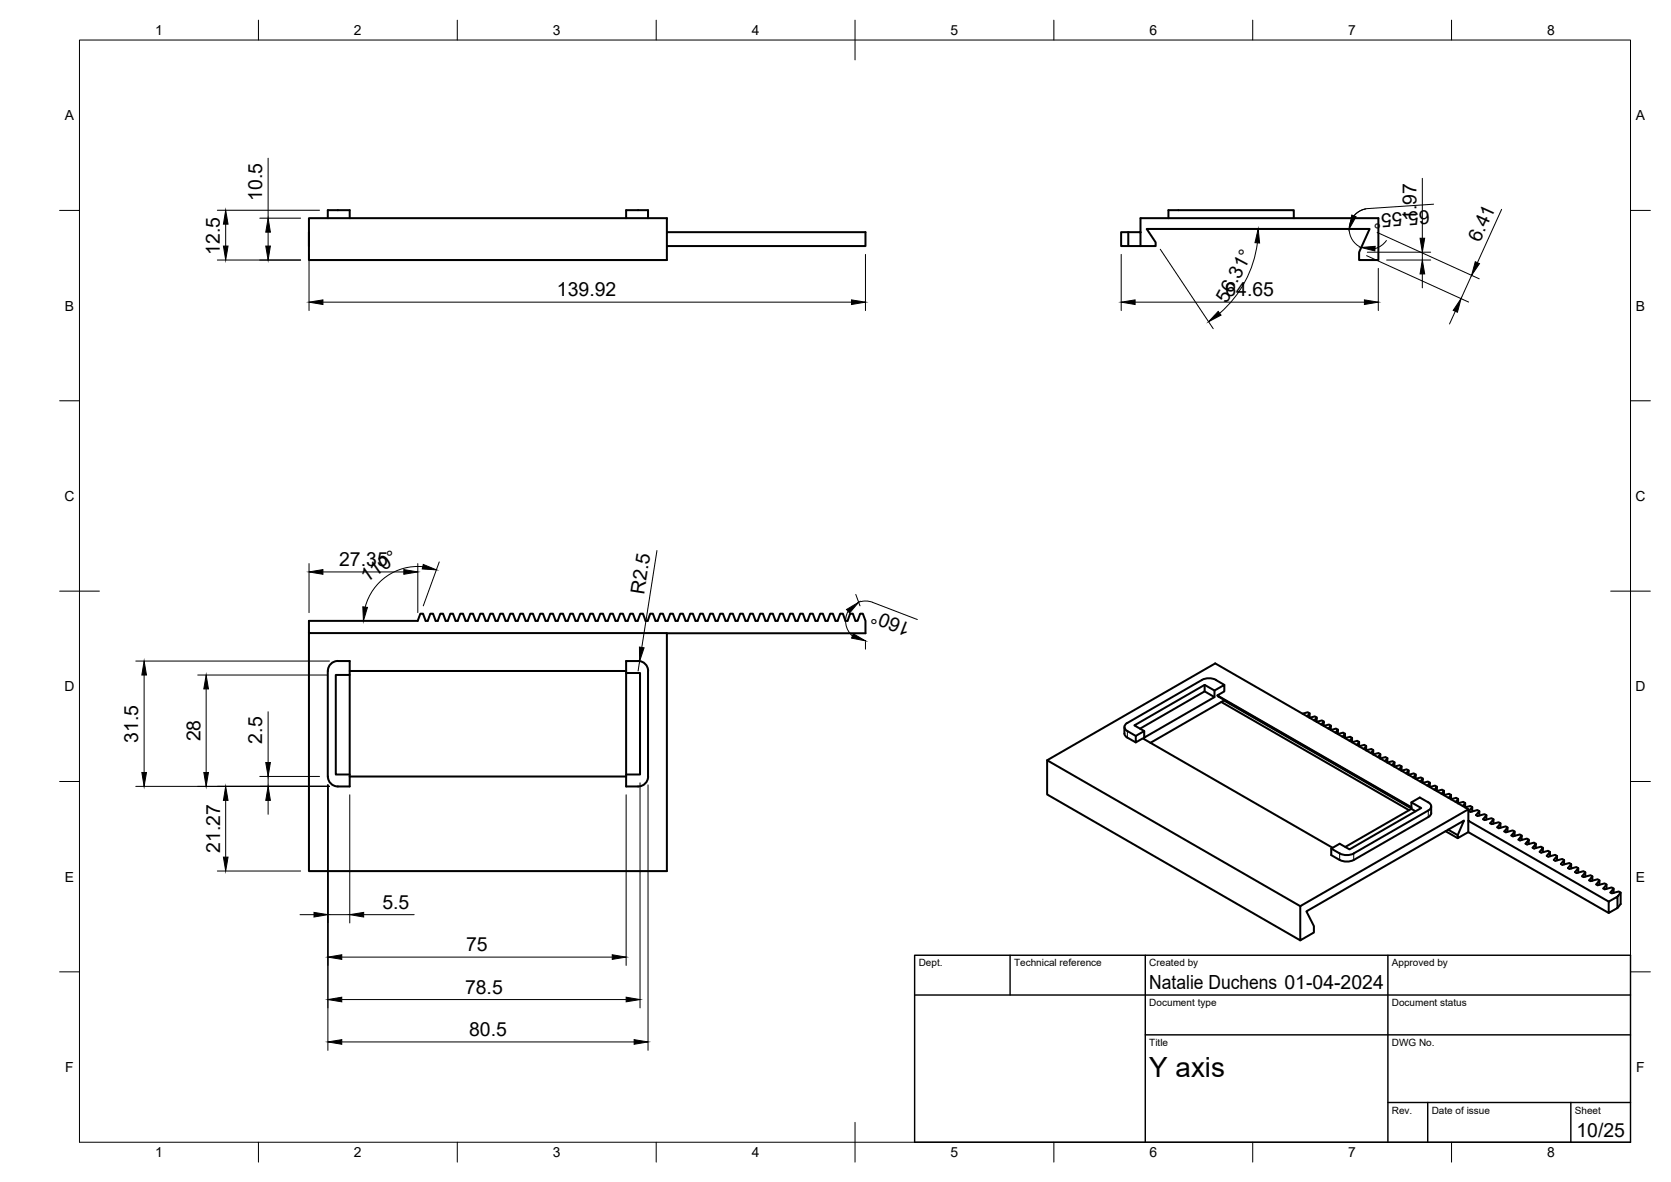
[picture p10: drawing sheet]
<svg xmlns="http://www.w3.org/2000/svg" width="420mm" height="297mm" viewBox="0 0 420 297" stroke-linecap="round" stroke-linejoin="round" font-family="sans-serif">
<defs><g id="words">
<text font-size="7" x="289" y="270.6">Y axis</text>
<g font-size="4.9">
<text x="66" y="50.5" transform="rotate(-90 66 50.5)">10.5</text>
<text x="359.3" y="52.9" transform="rotate(176 359.3 52.9)">65.55°</text>
<text x="356.2" y="55.5" transform="rotate(-90 356.2 55.5)">1.97</text>
<text x="55.3" y="64" transform="rotate(-90 55.3 64)">12.5</text>
<text x="372.1" y="61.1" transform="rotate(-66 372.1 61.1)">6.41</text>
<text x="140" y="74.5">139.92</text>
<text x="308.1" y="74.5">64.65</text>
<text x="308.4" y="76.3" transform="rotate(-62 308.4 76.3)">56.31°</text>
<text x="85.3" y="142.3">27.35</text>
<text x="92.1" y="146.6" transform="rotate(-35 92.1 146.6)">110°</text>
<text x="161.9" y="149.5" transform="rotate(-81 161.9 149.5)">R2.5</text>
<text x="229.3" y="156.7" transform="rotate(-159 229.3 156.7)">160°</text>
<text x="34.8" y="186.6" transform="rotate(-90 34.8 186.6)">31.5</text>
<text x="50.4" y="186.3" transform="rotate(-90 50.4 186.3)">28</text>
<text x="66" y="186.9" transform="rotate(-90 66 186.9)">2.5</text>
<text x="55.4" y="214.3" transform="rotate(-90 55.4 214.3)">21.27</text>
<text x="96.1" y="228.4">5.5</text>
<text x="117.2" y="239.1">75</text>
<text x="116.9" y="249.7">78.5</text>
<text x="289" y="248.5">Natalie Duchens 01-04-2024</text>
<text x="117.9" y="260.4">80.5</text>
<text x="396.4" y="285.7">10/25</text>
</g>
<g font-size="3.5">
<text x="39" y="8.8">1</text>
<text x="89" y="8.8">2</text>
<text x="139" y="8.8">3</text>
<text x="189" y="8.8">4</text>
<text x="239" y="8.8">5</text>
<text x="289" y="8.8">6</text>
<text x="339" y="8.8">7</text>
<text x="389" y="8.8">8</text>
<text x="16.3" y="30.2">A</text>
<text x="411.3" y="30.2">A</text>
<text x="16.3" y="78">B</text>
<text x="411.3" y="78">B</text>
<text x="16.2" y="125.9">C</text>
<text x="411.2" y="125.9">C</text>
<text x="16.2" y="173.7">D</text>
<text x="411.2" y="173.7">D</text>
<text x="16.3" y="221.6">E</text>
<text x="411.3" y="221.6">E</text>
<text x="16.4" y="269.4">F</text>
<text x="411.4" y="269.4">F</text>
<text x="39" y="290.8">1</text>
<text x="89" y="290.8">2</text>
<text x="139" y="290.8">3</text>
<text x="189" y="290.8">4</text>
<text x="239" y="290.8">5</text>
<text x="289" y="290.8">6</text>
<text x="339" y="290.8">7</text>
<text x="389" y="290.8">8</text>
</g>
<g font-size="2.5">
<text x="231" y="242.9">Dept.</text>
<text x="255" y="242.9">Technical reference</text>
<text x="289" y="242.9">Created by</text>
<text x="350" y="242.9">Approved by</text>
<text x="289" y="252.8">Document type</text>
<text x="350" y="252.8">Document status</text>
<text x="289" y="262.9">Title</text>
<text x="350" y="262.9">DWG No.</text>
<text x="350" y="279.9">Rev.</text>
<text x="360" y="279.9">Date of issue</text>
<text x="396" y="279.9">Sheet</text>
</g>
</g></defs>
<!-- layer: Visible -->
<g fill="none" stroke="#000" stroke-width=".51">
<path d="M77.7 54.8h90v10.5h-90zM77.7 58.3v3.5M82.4 54.8v-2h5.5v2M157.4 54.8v-2h5.5v2M167.7 58.3h49.9v3.5h-49.9M281.9 58.3h4.9v3.5h-4.9zM283.7 58.3v3.5M286.8 58.3v-3.5h59.8v10.5h-4.9v-1.9l2.7-5.9h-56.1l2.3 3.4v.9h-3.8M293.8 54.8v-2h31.5v2M77.7 159.1h90v59.8h-90zM77.7 159.1v-3.1h27.3l.7-1.8h.7l.6 1.8h.5l.7-1.8h.7l.6 1.8h.6l.6-1.8h.7l.7 1.8h.5l.6-1.8h.7l.7 1.8h.5l.6-1.8h.7l.7 1.8h.5l.7-1.8h.6l.7 1.8h.5l.7-1.8h.7l.6 1.8h.5l.7-1.8h.7l.6 1.8h.5l.7-1.8h.7l.6 1.8h.6l.6-1.8h.7l.6 1.8h.6l.6-1.8h.7l.7 1.8h.5l.6-1.8h.7l.7 1.8h.5l.6-1.8h.7l.7 1.8h.5l.7-1.8h.6l.7 1.8h.5l.7-1.8h.7l.6 1.8h.5l.7-1.8h.7l.6 1.8h.5l.7-1.8h.7l.6 1.8h.6l.6-1.8h.7l.7 1.8h.5l.6-1.8h.7l.7 1.8h.5l.7-1.8h.6l.7 1.8h.5l.7-1.8h.6l.7 1.8h.5l.7-1.8h.7l.6 1.8h.5l.7-1.8h.7l.6 1.8h.6l.6-1.8h.7l.6 1.8h.6l.6-1.8h.7l.6 1.8h.6l.6-1.8h.7l.7 1.8h.5l.6-1.8h.7l.7 1.8h.5l.6-1.8h.7l.7 1.8h.5l.7-1.8h.6l.7 1.8h.5l.7-1.8h.7l.6 1.8h.5l.7-1.8h.7l.6 1.8h.5l.7-1.8h.7l.6 1.8h.6l.6-1.8h.7l.7 1.8h.5l.6-1.8h.7l.7 1.8h.5l.7-1.8h.6l.7 1.8h.5l.7-1.8h.6l.7 1.8h.5l.7-1.8h.6l.7 1.8h.5l.7-1.8h.7l.6 1.8h.6l.6-1.8h.7l.6 1.8h.6l.6-1.8h.7l.6 1.8h.6l.6-1.8h.7l.7 1.8h.5l.6-1.8h.7l.7 1.8h.5l.7-1.8h.6l.7 1.8h.5l.7-1.8h.6l.7 1.8h.5l.7-1.8h.7l.6 1.8v3.1h-49.9M82.4 168.6v26.5"/>
<path d="M84.9 166.1h3v31.5h-3a2.51 2.51 0 0 1-2.5-2.5M85 166.1a2.51 2.51 0 0 0-2.6 2.5M87.9 169.6h-3.5v25h3.5M87.9 168.6h69.5M157.4 169.1h3.5v25.5h-3.5M160.4 166.1h-3v31.5h3M160.5 166.1a2.48 2.48 0 0 1 2.4 2.5l.1 26.5a2.51 2.51 0 0 1-2.5 2.5M302.2 170.9l-18.7 10.8a1.08 1.08 0 0 0-.8 1 1.08 1.08 0 0 0 .8 1l2.1 1.2M302.2 170.9a3.9 3.9 0 0 1 3.6 0l2 1.2M302.9 172.1v1.6l-16.3 9.4M302.9 173.7l2.5 1.5M305.4 173.5l-2.5-1.4-17.7 10.2 2.5 1.4"/>
<path d="M306.1 174.8l48.8 28.2M307.1 176.4l47.2 27.2M307.7 176l47.2 27.2M307.9 175.9l-18.6 10.8M329.3 179.3l-.5-.3-1.3 .4M87.9 195.1h69.5M263.3 191.1v8.6l63.6 36.6M282.7 184.3l.4 .8 2.5 1.5M282.7 182.7v1.6M328.7 180l.6-.7v1.1l1.3-.4 .5 .3M330.5 181.1l.6-.8v1.1l1.3-.4 .4 .3M332.2 182.1l.6-.8v1.1l1.4-.3 .4 .3"/>
<path d="M334 183.1l.6-.7v1M335.8 184.1l.6-.7v1.1l1.3-.4 .5 .3M336.4 183.4l-.5-.3-1.3 .4M337.6 185.2l.6-.8v1.1l1.3-.3 .5 .2M339.3 186.2l.7-.8v1.1l1.3-.3 .4 .2M341.1 187.2l.6-.8v1.1l1.3-.3 .5 .3M342.9 188.2l.6-.7v1.1l1.3-.4 .5 .3M344.7 189.2l.6-.7v1.1l1.3-.4 .5 .3M346.5 190.3l.6-.8-.1 1.1 1.4-.3 .4 .2M348.2 191.3l.6-.8v1.1M350 192.3l.6-.7v1.1l1.3-.4 .5 .3M350.6 191.6l-.5-.3-1.3 .3"/>
<path d="M351.8 193.3l.6-.7v1.1l1.3-.4 .5 .3M353.6 194.4l.6-.8v1.1M355.3 195.4l.7-.8v1.1M356 194.6l-.5-.2-1.3 .3M357.1 196.4l.6-.7v1.1l1.3-.4 .5 .3M357.7 195.7l-.4-.3-1.4 .3M358.9 197.4l.6-.7v1.1l1.3-.4 .5 .3M360.7 198.5l.6-.8v1.1M362.5 199.5l.6-.8v1.1l1.3-.3 .4 .3M363.1 198.7l-.5-.3-1.3 .4M354.9 201.6l2.5 1.5-18.1 10.4-2.5-1.5-2.1 1.3v1.6a5.9 5.9 0 0 0 4.6 1.6l1.1-.4 18.7-10.8 .7-.7 .1-1.9M354.9 202.9l-48.8-28.1 1.7-1.1v-1.6l-2.4 1.4v1.7l-17.7 10.2v-1.7l-2.1 1.2v1.7l1.7-1 47.8 27.4"/>
<path d="M354.9 203.3l1 .6M359.1 201.6l-2.1-1.2-2.1 1.2v1.7l-16.6 9.5M359.1 201.6a1.08 1.08 0 0 1 .8 1 1.08 1.08 0 0 1-.8 1.1l-18.7 10.8a3.9 3.9 0 0 1-3.5 0l-2.2-1.2M363.5 208.9l3 1.7M364.1 208.5l2.4 1.4M364.2 200.5l.6-.7v1.1l1.3-.4 .5 .3M366 201.5l.6-.7v1.1l1.3-.4 .5 .3M367.8 202.6l.6-.8v1.1M369.2 206.3v2.8M369.2 203.4l-63.6-36.7-42.3 24.4 63.6 36.6M370.2 202.8l-.5-.2-1.3 .3M372 203.8l-.5-.2-1.8 .4-.3-.2 .8-1v1.1"/>
<path d="M373.7 204.9l-.4-.3-1.8 .5-.4-.3 .9-1v1.1M375.5 205.9l-.5-.3-1.7 .5-.4-.2 .8-1v1.1M377.3 206.9l-.5-.3-1.7 .5-.4-.2 .8-1v1.1M379.1 207.9l-.5-.2-1.7 .4-.4-.2 .8-1v1.1M380.8 209l-.4-.3-1.8 .5-.4-.3 .9-1v1.1M382.6 210l-.5-.3-1.7 .5-.4-.2 .8-1v1.1M384.4 211l-.5-.3-1.7 .5-.4-.2 .8-1v1.1M386.2 212l-.5-.2-1.7 .4-.4-.2 .8-1v1.1M387.9 213l-.4-.2-1.8 .4-.3-.2 .8-1v1.1M389.7 214.1l-.4-.3-1.8 .5-.4-.2 .8-1.1v1.2M391.5 215.1l-.5-.3-1.7 .5-.4-.2 .8-1v1.1M393.3 216.1l-.5-.2-1.7 .4-.4-.2 .8-1v1.1"/>
<path d="M395.1 217.2l-.5-.3-1.7 .4-.4-.2 .8-1v1.1M396.8 218.2l-.4-.3-1.8 .5-.3-.2 .8-1v1.1M398.6 219.2l-.5-.3-1.7 .5-.4-.2 .8-1v1.1M400.4 220.2l-.5-.3-1.7 .5-.4-.2 .8-1v1.1M402.2 222.3v-1.1l-.8 1.1 .3 .2 1.8-.5 .4 .3v1.1M402.2 221.2l-.5-.2-1.8 .4-.3-.2 .8-1v1.1M403.9 222.3l-.8 1 .4 .2 1.7-.5 .5 .3M404.5 226.6l-35.3-20.3v-2.9l-42.3 24.3v8.6l3.5-2v-1.6l-1.9-3.7 39.6-22.8-1.6 3.7v.7l2.7-1.5 35.3 20.3M405.7 224.4v-1.1l-.8 1 .4 .2 1.7-.5 .5 .3v2.9l-.8 1M407.5 224.3l-.8 1v2.9l-2.2 1.2v-2.8l2.2-1.3"/>
</g>
<circle cx="77.7" cy="159.1" r=".25" fill="#000"/>
<!-- layer: Visible Narrow -->
<path d="M283.5 183.7v1.7M336.8 214.5v1.6M340.4 214.5v1.6M359.1 203.7v1.6" fill="none" stroke="#000" stroke-width=".25"/>
<!-- layer: BORDER -->
<g fill="none" stroke="#000" stroke-width=".25">
<path d="M20 10.1h390v276.9h-390zM65 5.1v5M115 5.1v5M165 5.1v5M215 5.1v10M265 5.1v5M315 5.1v5M365 5.1v5M15 52.9h5M410 52.9h5M15 100.7h5M410 100.7h5"/>
<path d="M15 148.6h10M405 148.6h10M15 196.4h5M410 196.4h5M15 244.2h5M410 244.2h5M65 287v5M115 287v5M165 287v5M215 282.1v9.9M265 287v5M315 287v5"/>
<path d="M365 287v5"/>
</g>
<!-- layer: TITLEBLOCK -->
<path d="M230 240.1h180v46.9h-180zM230 250h180M254 240.1v9.9M288 240.1v46.9M349 240.1v46.9M288 260.1h122M349 277.1h61M359 277.1v9.9M395 277.1v9.9" fill="none" stroke="#000" stroke-width=".36"/>
<!-- layer: FD_Dimensions -->
<g fill="none" stroke="#000" stroke-width=".25">
<path d="M67.4 39.8v15M54.7 52.8h25.6M56.7 56.3v5.5M65.3 54.8h10.3M67.4 58.3v3.5M343.5 52.5l-1.7 .6-1.4 1.1M346.3 58.4l25.6 11.7M357.6 44.8v15.1M360.5 51.3l-16.5 1.1a5.1 5.1 0 0 0-4.7 4.2 5.1 5.1 0 0 0 2.9 5.6M377.6 52.6l-6.1 13.4M54.7 65.3h20.9M77.7 63.9v14.1"/>
<path d="M81.2 75.9h132.9M217.6 63.9v14.1M281.9 63.9v14.1M285.4 75.9h57.7M291.7 62.6l13.4 20M316.2 61a28 28 0 0 1-9.5 17.7M343.6 64.2l25.7 11.7M343.8 63.4h15.9M346.6 67.4v10.6M348.6 60.4l-1.3 1.3-1.6 .8M348.7 65.3h11M357.6 63.4v1.9"/>
<path d="M357.6 68.8v3.5M365.9 78.2l-1.4 3.2M370 69.2l-2.6 5.8M165.2 138.4l-3.8 24.3M77.7 141.6v12.4M81.2 143.7h20.3M105.1 141.6v12.4M106.3 142.4a13.7 13.7 0 0 0-14.5 10.2M110.4 141.2l-4 11.1M213.2 153.6a5 5 0 0 0 1.1 6.2M215.2 149.4l1 2.9M215.9 151.3l1.8-.3 1.7 .4"/>
<path d="M219.4 151.4l11.3 4.3M34.1 166.1h48.7M36.2 169.6v24.5M49.7 169.6h32.6M51.8 173.1v21M67.4 178.9v12.7M160.8 166.2l-.4 2.4M217.6 161.2v1.9M34.1 197.6h48.7M65.3 195.1h15M67.4 195.1v2.5M82.4 197.2v66.8"/>
<path d="M87.9 199.7v32.3M157.4 199.7v42.9M160.9 196.7v56.6M162.9 197.2v66.8M54.7 218.9h20.9M56.7 201.1v14.3M67.4 201.1v3.5M75.4 229.9h3.6M82.4 229.9h5.5M91.4 229.9h12.7M85.9 251.2h71.5M85.9 240.5h68"/>
<path d="M85.9 261.8h73.5"/>
</g>
<g fill="#000" stroke="#000" stroke-width=".25">
<path d="M56.7 52.8l.6 3.5h-1.1zM67.4 54.8l.6 3.5h-1.2zM339.9 54l1.1 .4-1.8 3.1zM357.1 59.9h1.1l-.6 3.5zM56.2 61.8h1.1l-.6 3.5zM66.8 61.8h1.2l-.6 3.5zM77.7 75.9l3.5-.5v1.1zM214.1 75.4l3.5 .5-3.5 .6zM281.9 75.9l3.5-.5v1.1zM306.3 78.3l.7 .9-3.1 1.6zM316.4 57.5l.3 3.6-1.1-.1zM343.1 75.4l3.5 .5-3.5 .6z"/>
<path d="M342.2 62.2l3.6-.3-.1 1.2zM357.6 65.3l.6 3.5h-1.1zM367.4 75l-.9 3.5-1.1-.5zM370.9 65.8l1.1 .5-2 2.9zM77.7 143.7l3.5-.6v1.2zM91.2 152.5l1.2 .1-1 3.4zM101.5 143.1l3.6 .6-3.6 .6zM106.4 141.8l3.3 1.4-3.5-.2zM212.9 153.2l3-1.9-2.3 2.8zM214.5 159.3l3.1 1.7-3.5-.6zM36.2 166.1l.6 3.5h-1.1zM51.8 169.6l.6 3.5h-1.2z"/>
<path d="M160.8 162.6l1.1 .2-1.1 3.4zM35.7 194.1h1.1l-.6 3.5zM51.2 194.1h1.2l-.6 3.5zM66.8 191.6h1.2l-.6 3.5zM56.2 215.4h1.1l-.6 3.5zM56.7 197.6l.6 3.5h-1.1zM67.4 197.6l.6 3.5h-1.2zM79 229.3l3.4 .6-3.4 .5zM82.4 240.5l3.5-.6v1.2zM87.9 229.9l3.5-.6v1.1zM153.9 239.9l3.5 .6-3.5 .6zM82.4 251.2l3.5-.6v1.2z"/>
<path d="M157.4 250.6l3.5 .6-3.5 .6zM82.4 261.8l3.5-.5v1.1zM159.4 261.3l3.5 .5-3.5 .6z"/>
</g>
<use href="#words"/>
</svg>
